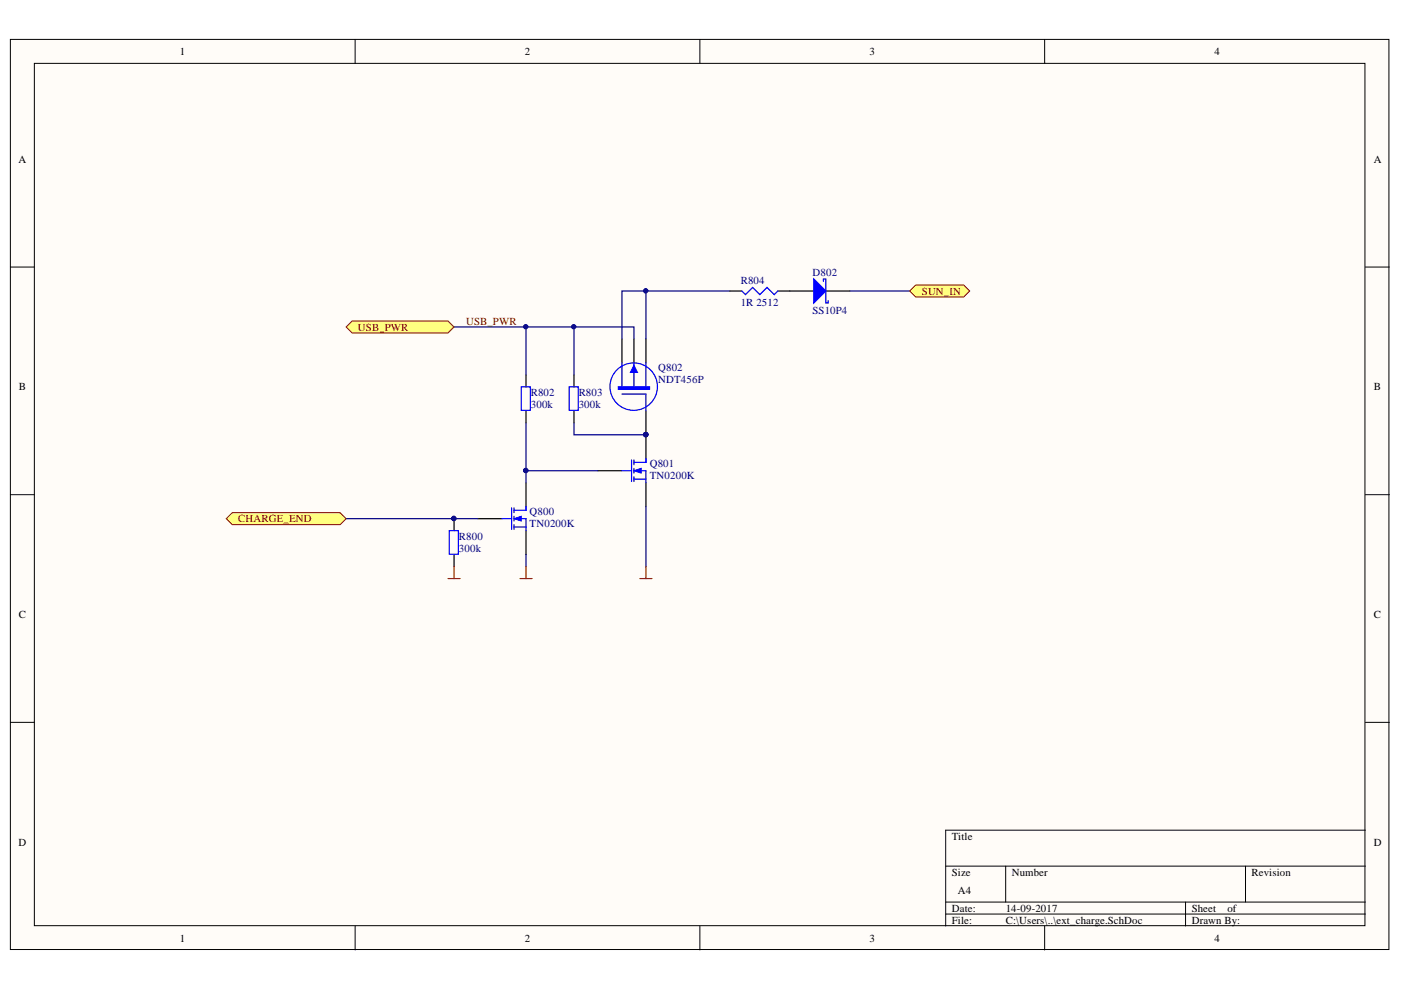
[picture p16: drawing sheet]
<svg xmlns="http://www.w3.org/2000/svg" width="297mm" height="210mm" viewBox="0 0 297 210" stroke-linecap="round" stroke-linejoin="round" font-family="sans-serif">
<defs><g id="words">
<g font-size="2.3">
<text x="38.2" y="11.7">1</text>
<text x="111.3" y="11.7">2</text>
<text x="184.4" y="11.7">3</text>
<text x="257.5" y="11.7">4</text>
<text x="3.9" y="34.5">A</text>
<text x="291.2" y="34.5">A</text>
<text x="4" y="82.8">B</text>
<text x="291.2" y="82.8">B</text>
<text x="4" y="131.1">C</text>
<text x="291.2" y="131.1">C</text>
<text x="3.9" y="179.4">D</text>
<text x="201.8" y="178.1">Title</text>
<text x="291.2" y="179.4">D</text>
<text x="201.8" y="185.7">Size</text>
<text x="214.5" y="185.7">Number</text>
<text x="265.4" y="185.7">Revision</text>
<text x="203.1" y="189.5">A4</text>
<text x="201.8" y="193.3">Date:</text>
<text x="201.8" y="195.8">File:</text>
<text x="213.2" y="193.3">14-09-2017</text>
<text x="213.2" y="195.8">C:\Users\..\ext_charge.SchDoc</text>
<text x="252.7" y="193.3">Sheet</text>
<text x="252.7" y="195.8">Drawn By:</text>
<text x="260.2" y="193.3">of</text>
<text x="38.2" y="199.6">1</text>
<text x="111.3" y="199.6">2</text>
<text x="184.4" y="199.6">3</text>
<text x="257.5" y="199.6">4</text>
</g>
<g font-size="2.3" fill="#000080">
<text x="172.3" y="58.4">D802</text>
<text x="157" y="64.8">1R 2512</text>
<text x="157" y="60.2">R804</text>
<text x="172.3" y="66.6">SS10P4</text>
<text x="139.5" y="78.7">Q802</text>
<text x="139.5" y="81.3">NDT456P</text>
<text x="112.5" y="86.6">300k</text>
<text x="112.5" y="84.1">R802</text>
<text x="122.7" y="86.6">300k</text>
<text x="122.7" y="84.1">R803</text>
<text x="137.8" y="99">Q801</text>
<text x="137.8" y="101.6">TN0200K</text>
<text x="112.3" y="109.3">Q800</text>
<text x="112.3" y="111.8">TN0200K</text>
<text x="97.3" y="117.1">300k</text>
<text x="97.3" y="114.6">R800</text>
</g>
<g font-size="2.3" fill="#800000">
<text x="195.5" y="62.5">SUN_IN</text>
<text x="75.9" y="70.1">USB_PWR</text>
<text x="98.8" y="68.8">USB_PWR</text>
<text x="50.5" y="110.8">CHARGE_END</text>
</g>
</g></defs>
<g fill="#fffcf8" stroke="#000" stroke-width=".21">
<path d="M2.2 8.4h292.3v192.9h-292.3z"/>
<path d="M7.3 13.4h282.1v182.9h-282.1z"/>
</g>
<g fill="none" stroke="#000" stroke-width=".21">
<path d="M75.3 8.4v5M148.4 8.4v5M221.5 8.4v5M2.2 56.6h5.1M289.5 56.6h5.1M2.2 104.9h5.1M289.5 104.9h5.1M2.2 153.2h5.1M289.5 153.2h5.1M289.5 176h-89v20.3M75.3 196.3v5.1M148.4 196.3v5.1"/>
<path d="M200.5 183.6h89M200.5 191.3h89M200.5 193.8h89M213.2 183.6v7.7M221.5 196.3v5.1M251.4 191.3v5M264.1 183.6v7.7"/>
</g>
<path d="M131.9 71.9v5M134.4 71.9v5M136.9 71.9v5M136.9 87.1v5.1" fill="none" stroke="#000" stroke-width=".25"/>
<circle cx="136.9" cy="92.1" r=".46" fill="#000080" stroke="#000080" stroke-width=".21"/>
<path d="M131.9 76.9v5.6M134.4 76.9v5.6M136.9 76.9v5.6M131.9 83.5h5v3.6" fill="none" stroke="#00f" stroke-width=".25"/>
<path d="M131.1 82h6.6v.5h-6.6z" fill-rule="evenodd" fill="#00f"/>
<g fill="none" stroke="#00f" stroke-width=".25">
<path d="M131.1 82h6.6v.5h-6.6z"/>
<circle cx="134.4" cy="82" r="5"/>
</g>
<path d="M134.4 77.5l.8 1.5h-1.6z" fill="#00f"/>
<path d="M134.4 77.5l.8 1.5h-1.6z" fill="none" stroke="#00f" stroke-width=".21"/>
<g fill="#000080" stroke="#000080" stroke-width=".21">
<circle cx="136.9" cy="92.1" r=".46"/>
<circle cx="136.9" cy="61.7" r=".46"/>
</g>
<path d="M96.3 69.3h38.1v2.6M136.9 61.7v10.2M154.7 61.7h-22.8v10.2" fill="none" stroke="#000080" stroke-width=".25"/>
<path d="M126.8 99.8h5.1M136.9 92.2v5.1M136.9 102.3v5.1" fill="none" stroke="#000" stroke-width=".25"/>
<path d="M131.9 99.8h2M133.9 97.5v4.6M134.4 98h2.5M134.4 99.8h2.5v2.5M134.4 97.5v1M134.4 99.3v1M134.4 101.6h2.5M134.4 101.1v1" fill="none" stroke="#00f" stroke-width=".25"/>
<path d="M134.4 99.8l1.5-.5v1z" fill="#00f"/>
<path d="M134.4 99.8l1.5-.5v1z" fill="none" stroke="#00f" stroke-width=".21"/>
<path d="M136.9 97.3v.7M106.4 110h2.1M108.5 107.7v4.6M109 108.2h2.5M109 110h2.5v2.5M109 111.7h2.5M109 107.7v1M109 109.5v1M109 111.2v1.1" fill="none" stroke="#00f" stroke-width=".25"/>
<circle cx="136.9" cy="92.1" r=".46" fill="#000080" stroke="#000080" stroke-width=".21"/>
<path d="M101.4 110h5M111.5 102.3v5.1M111.5 112.5v5.1" fill="none" stroke="#000" stroke-width=".25"/>
<path d="M109 110l1.5-.5v1z" fill="#00f"/>
<path d="M109 110l1.5-.5v1z" fill="none" stroke="#00f" stroke-width=".21"/>
<path d="M110.5 82h1.9v5h-1.9zM120.7 82h1.9v5h-1.9zM95.3 112.5h1.9v5h-1.9zM111.5 107.4v.8" fill="none" stroke="#00f" stroke-width=".25"/>
<path d="M111.5 79.5v2.5M121.7 79.5v2.5M111.5 87.1v2.5M121.7 87.1v2.5M96.3 110v2.5M96.3 117.6v2.5" fill="none" stroke="#000" stroke-width=".25"/>
<g fill="#000080" stroke="#000080" stroke-width=".21">
<circle cx="96.2" cy="109.9" r=".46"/>
<circle cx="136.9" cy="92.1" r=".46"/>
<circle cx="121.6" cy="69.3" r=".46"/>
<circle cx="111.5" cy="99.8" r=".46"/>
<circle cx="111.5" cy="69.3" r=".46"/>
</g>
<path d="M111.5 69.3v10.2M121.7 69.3v10.2M111.5 89.6v10.2h15.3M111.5 99.8v2.5M121.7 89.6v2.6h15.2M73.4 110h28M111.5 117.6v2.5M136.9 107.4v12.7" fill="none" stroke="#000080" stroke-width=".25"/>
<path d="M95 122.7h2.5M96.3 120.1v2.6M110.3 122.7h2.5M111.5 120.1v2.6M135.7 122.7h2.5M136.9 120.1v2.6" fill="none" stroke="#800000" stroke-width=".25"/>
<path d="M73.4 69.3l1.3-1.2h20.3l1.3 1.2-1.3 1.3h-20.3z" fill-rule="evenodd" fill="#ffff80" stroke="#800000" stroke-width=".21"/>
<path d="M167.5 61.7h5M175.1 61.7h5.1" fill="none" stroke="#000" stroke-width=".25"/>
<path d="M172.5 59.2l2.6 2.5-2.6 2.5z" fill="#00f"/>
<path d="M172.5 59.2l2.6 2.5-2.6 2.5zM174.6 59.7v-.5h.5v5h.5v-.5M157.3 61.7l.8 .8 1.5-1.6 1.5 1.6 1.5-1.6 1.6 1.6 .7-.8" fill="none" stroke="#00f" stroke-width=".25"/>
<path d="M154.7 61.7h2.6M164.9 61.7h2.6" fill="none" stroke="#000" stroke-width=".25"/>
<path d="M180.2 61.7h12.7" fill="none" stroke="#000080" stroke-width=".25"/>
<g fill="#ffff80" stroke="#800000" stroke-width=".21">
<path d="M192.9 61.7l1.3-1.3h10.1l1.3 1.3-1.3 1.3h-10.1z" fill-rule="evenodd"/>
<path d="M48 110l1.2-1.3h22.9l1.3 1.3-1.3 1.2h-22.9z" fill-rule="evenodd"/>
</g>
<use href="#words"/>
</svg>
